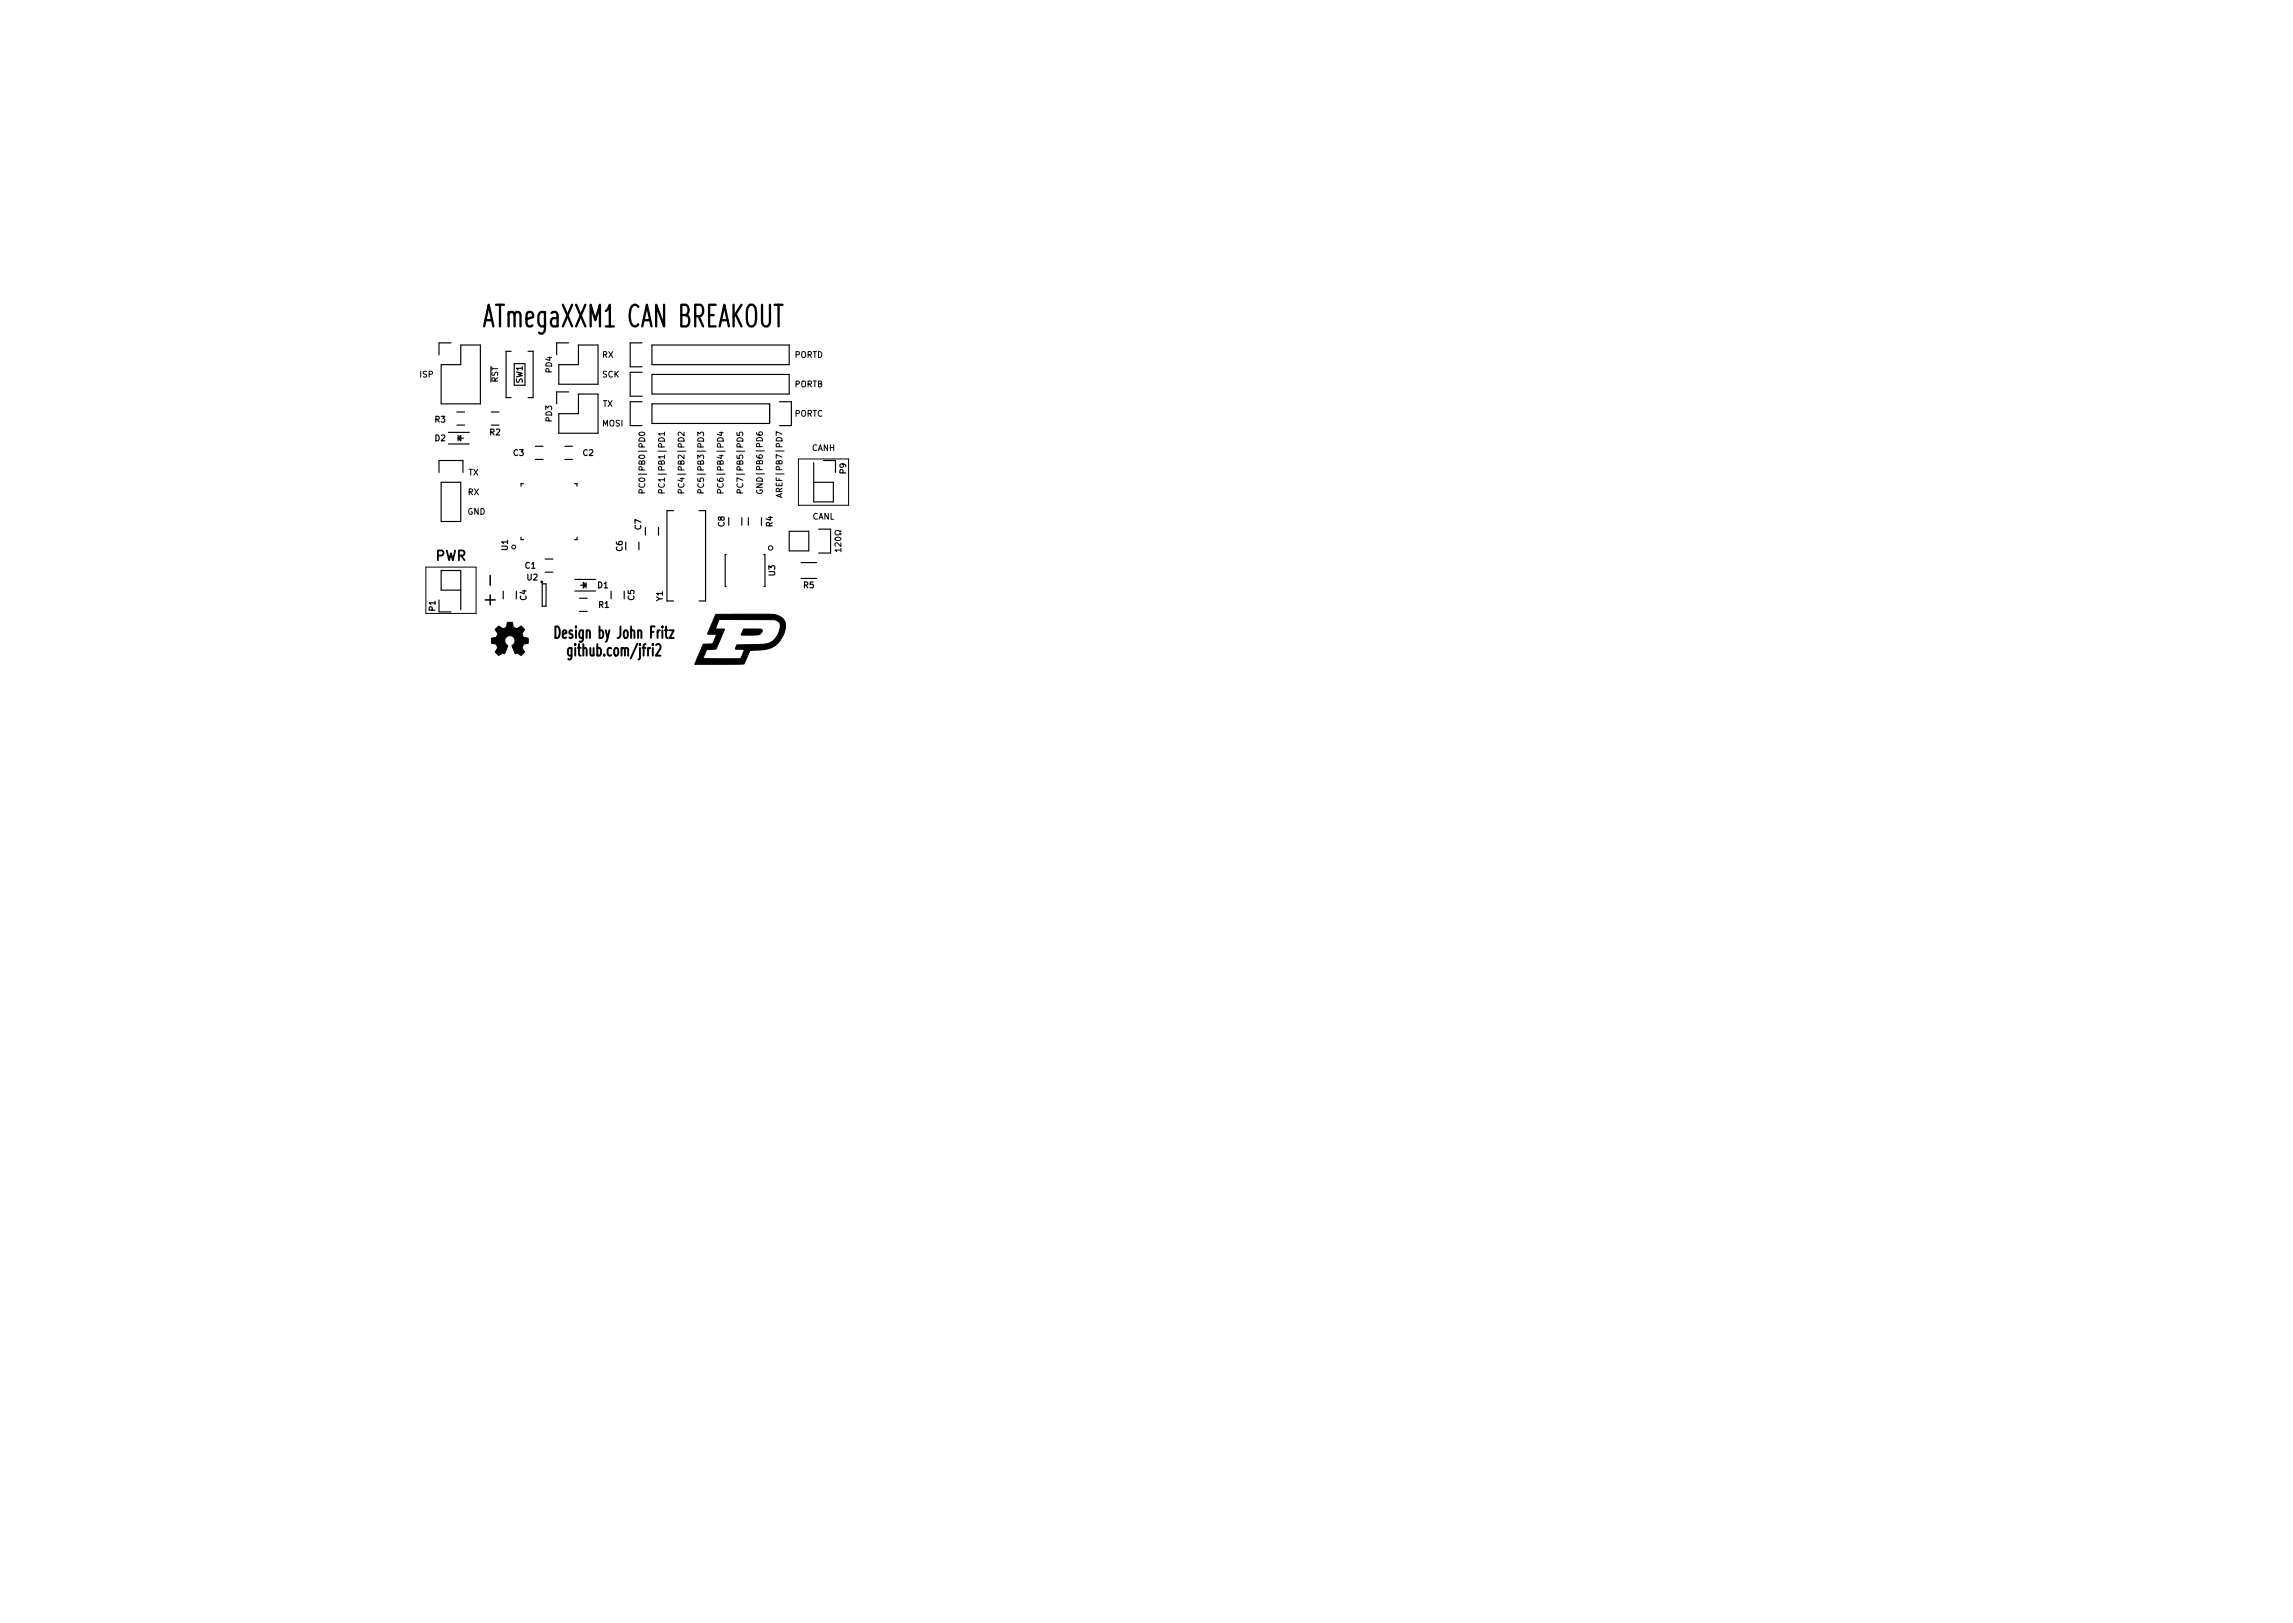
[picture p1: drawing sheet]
<svg xmlns="http://www.w3.org/2000/svg" width="297mm" height="210mm" viewBox="0 0 297 210" stroke-linecap="round" stroke-linejoin="round" font-family="sans-serif">
<defs><g id="words">
<text font-size="3.9" x="63.2" y="42.4">ATmegaXXM1 CAN BREAKOUT</text>
<g font-size="2.1">
<text x="72.7" y="82.7">Design by John Fritz</text>
<text x="74.3" y="85">github.com/jfri2</text>
</g>
<text font-size="1.8" x="56.4" y="72.6">PWR</text>
<g font-size="1.1">
<text x="78" y="46.3">RX</text>
<text x="102.9" y="46.3">PORTD</text>
<text x="54.4" y="48.9">ISP</text>
<text x="64.5" y="49.6" transform="rotate(-90 64.5 49.6)">RST</text>
<text x="67.7" y="49.7" transform="rotate(-90 67.7 49.7)">SW1</text>
<text x="71.5" y="48.3" transform="rotate(-90 71.5 48.3)">PD4</text>
<text x="78" y="48.9">SCK</text>
<text x="78.1" y="52.7">TX</text>
<text x="102.9" y="54">PORTC</text>
<text x="102.9" y="50.2">PORTB</text>
<text x="56.3" y="57.1">D2</text>
<text x="56.3" y="54.7">R3</text>
<text x="63.5" y="56.4">R2</text>
<text x="66.5" y="59">C3</text>
<text x="71.5" y="54.6" transform="rotate(-90 71.5 54.6)">PD3</text>
<text x="75.5" y="59">C2</text>
<text x="78" y="55.2">MOSI</text>
<text x="105.1" y="58.4">CANH</text>
<text x="60.6" y="64.1">RX</text>
<text x="60.7" y="61.6">TX</text>
<text x="83.6" y="63.3" transform="rotate(-90 83.6 63.3)">PC0|PB0|PD0</text>
<text x="86.1" y="63.3" transform="rotate(-90 86.1 63.3)">PC1|PB1|PD1</text>
<text x="88.6" y="63.3" transform="rotate(-90 88.6 63.3)">PC4|PB2|PD2</text>
<text x="91.2" y="63.3" transform="rotate(-90 91.2 63.3)">PC5|PB3|PD3</text>
<text x="93.7" y="63.3" transform="rotate(-90 93.7 63.3)">PC6|PB4|PD4</text>
<text x="96.3" y="63.3" transform="rotate(-90 96.3 63.3)">PC7|PB5|PD5</text>
<text x="98.8" y="63.5" transform="rotate(-90 98.8 63.5)">GND|PB6|PD6</text>
<text x="101.3" y="64" transform="rotate(-90 101.3 64)">AREF|PB7|PD7</text>
<text x="109.6" y="61.3" transform="rotate(-90 109.6 61.3)">P9</text>
<text x="60.5" y="66.7">GND</text>
<text x="65.8" y="71.3" transform="rotate(-90 65.8 71.3)">U1</text>
<text x="80.6" y="71.4" transform="rotate(-90 80.6 71.4)">C6</text>
<text x="83.1" y="68.6" transform="rotate(-90 83.1 68.6)">C7</text>
<text x="93.9" y="68.2" transform="rotate(-90 93.9 68.2)">C8</text>
<text x="100.1" y="68.2" transform="rotate(-90 100.1 68.2)">R4</text>
<text x="105.2" y="67.3">CANL</text>
<text x="109" y="71" transform="rotate(-90 109 71)">120</text>
<text x="68" y="73.7">C1</text>
<text x="68.2" y="77.8" transform="rotate(-90 68.2 77.8)">C4</text>
<text x="68.3" y="75.2">U2</text>
<text x="77.4" y="76.2">D1</text>
<text x="82.2" y="77.8" transform="rotate(-90 82.2 77.8)">C5</text>
<text x="85.9" y="77.9" transform="rotate(-90 85.9 77.9)">Y1</text>
<text x="100.4" y="74.6" transform="rotate(-90 100.4 74.6)">U3</text>
<text x="104.1" y="76.2">R5</text>
<text x="56.4" y="79.1" transform="rotate(-90 56.4 79.1)">P1</text>
<text x="77.6" y="78.7">R1</text>
</g>
</g></defs>
<path d="M71.9 81.2h.3a1 1 0 0 1 0 1.5h-.3zM74 83.9v1.3a.26 .26 0 0 1-.1 .2 .26 .26 0 0 1-.3 0M74 84l-.1-.1-.2 .1a.8 .8 0 0 0 0 .9h.1h.2" fill="none" stroke="#000" stroke-width=".25"/>
<g fill="none" stroke="#000" stroke-width=".13">
<path d="M63.6 47.5v2M82.8 56.1a.45 .45 0 0 1 .7 .1 .43 .43 0 0 1-.7 0zM86.1 56.2h-.8l.2 .2M86.1 56v.4M88.6 56v.5l-.5-.5-.3 .1 .1 .3M90.4 56.5v-.5l.3 .2 .1-.2h.3v.1v.4M93.2 56.1h.5M93.4 55.9v.5l-.5-.2M95.5 56v.4h.3v-.3l.4-.1v.1v.3M98 56v.2l.2 .1 .4 .1 .2-.2-.1-.2h-.4v.2l.1 .2M101.3 56.2l-.8-.3v.5M103.4 59.5h6.5v6h-6.5z"/>
<path d="M55.2 73.5h6.5v6h-6.5zM83.2 63.9l-.1-.4h-.3v.4h.7M85.7 63.9v-.4h-.3l-.1 .4h.8M88.2 63.9v-.4h-.3l-.1 .4h.8M90.8 63.9v-.4h-.3l-.1 .4h.7M93.3 63.9v-.4h-.3l-.1 .4h.8M95.9 63.9l-.1-.4h-.3v.4h.7M98 63.5a.35 .35 0 0 0 .4 .4 .35 .35 0 0 0 .3-.4h-.3v.1M101.1 64v.4M101.3 63.9l-.8 .3 .8 .2M108.9 71.3h-.7l.2 .2M108.9 68.7v.2h-.1a.33 .33 0 0 0-.5-.2 .33 .33 0 0 0-.1 .5l.4 .1 .2-.2h.1v.2"/>
<path d="M108.9 71v.5"/>
<circle cx="66.5" cy="70.9" r=".25"/>
<circle cx="99.8" cy="71" r=".28"/>
</g>
<path d="M62.9 77.7h1.2M63.5 74.5v1.3M63.5 77.1v1.3" fill="none" stroke="#000" stroke-width=".2"/>
<path d="M92.7 79.6h6.6a2.37 2.37 0 0 1 2.4 1 3.3 3.3 0 0 1-3.6 3.6l-.9 .1-.8 1.7-6.4 .1 .3-.8h5.7l.4-1.2h-1.1l.2-.6h2.2a3.7 3.7 0 0 0 2.4-.4 2.45 2.45 0 0 0 .9-2.4l-.6-.4h-7.3l-.4 1.1 1.2 .1-1.1 2.6-1.3 .1-.4 1.1h-.8l.8-1.8 1.2-.1 .5-1.2-1.1-.1zM64.4 81.3l.1-.1a.21 .21 0 0 1 .2-.1 .21 .21 0 0 1 .2 .2 .53 .53 0 0 0 .6 0 .53 .53 0 0 0 .2-.6v-.1l.7 .1a.61 .61 0 0 0 .4 .7l.2 .1 .4-.3a.17 .17 0 0 1 .2-.1 .17 .17 0 0 1 .1 .2l.3 .3-.1 .1a.52 .52 0 0 0-.1 .9l.6 .1v.6a.62 .62 0 0 0-.7 .4 .62 .62 0 0 0 .3 .8l-.5 .4-.2-.1a.35 .35 0 0 0-.5-.1l-.5-1a.69 .69 0 0 0 .3-1.1 .69 .69 0 0 0-1.1 0 .69 .69 0 0 0 .3 1.1l-.3 .7a.24 .24 0 0 1-.2 .3 .24 .24 0 0 1-.2-.1l-.5 .3-.4-.4a.68 .68 0 0 0 .2-.8l-.1-.2-.6-.2v-.6a.6 .6 0 0 0 .7-.4 .6 .6 0 0 0-.2-.7z" fill="#000" stroke="#000" stroke-width=".13"/>
<g fill="none" stroke="#000" stroke-width=".15">
<path d="M58.1 57.5h2.7M58.1 56h2.7M58.4 44.4h-1.5v1.6M59.2 55.1h1M59.2 53.4h1M59.3 56.4v.7M59.3 56.8l.4-.4v.7zM59.4 56.8l.2-.1v.2M59.7 56.8h.3M59.7 44.7h2.5v7.6h-5.1v-5.1h2.6zM63.6 55.1h1M63.6 53.4h1"/>
<path d="M66.2 45.5h-.6v6h.6M66.6 49.9v-2.8h1.4v2.8M68.4 45.5h.7v6h-.7M69.3 59.5h1.1M69.3 57.8h1.1M72.1 44.4v1.6M73.2 59.5h1M73.2 57.8h1M73.7 50.8h-1.6v1.5M74.9 51h2.6v5.1h-5.1v-2.5h2.5zM74.9 44.7h2.6v5.1h-5.1v-2.6h2.5zM81.6 44.4v3.1h1.6"/>
<path d="M83.2 52h-1.6v3.1h1.6M83.2 48.2h-1.6v3.1h1.6M84.5 52.3h15.2v2.6h-15.2zM84.5 48.5h17.7v2.5h-17.7zM84.5 44.7h17.7v2.5h-17.7zM101 52h1.5v3.1h-1.5M105.4 59.9v5.1h2.5v-2.5h-2.5M106.7 59.7h1.5v1.5M56.9 77.7v1.6h1.5M56.9 61.2v-1.5h3.1v1.5M57.1 62.5h2.6v5.1h-2.6zM59.7 76.4h-2.6v-2.5h2.6v5.1"/>
<path d="M65.2 76.6v1M66.9 76.6v1M67.5 69.6v.3h.3M67.8 62.7h-.3v.3M70.2 75.6h.5v2.9h-.5zM70.6 72.4h1M70.6 74.1h1M74.4 62.7h.3v.3M74.5 75.1h2.7M74.5 76.6h2.7M74.7 69.6v.3h-.3M75.1 77.5h1"/>
<path d="M75.1 79.2h1M75.2 75.8h.4M75.6 75.5l.3 .3-.3 .4zM75.7 75.7v.2l.1-.1M75.9 75.5v.7M79.2 76.6v1M80.9 76.6v1M81.1 70.2v1M82.8 70.2v1M83.6 68.3v1M85.3 68.3v1M87.2 66.2h-.8v11.7h.8"/>
<path d="M90.6 66.2h.8v11.7h-.8M94.1 71.8h-.2v4.2h.2M94.4 67.1v1M96.1 67.1v1M96.9 67.1v1M98.6 67.1v1M99 71.8h.1v4.2h-.1M102.2 68.8h2.6v2.6h-2.6zM103.8 72.9h2M103.8 74.9h2M106 68.5h1.6v3.1h-1.6"/>
<circle cx="70.2" cy="75.4" r=".1"/>
</g>
<use href="#words"/>
</svg>
